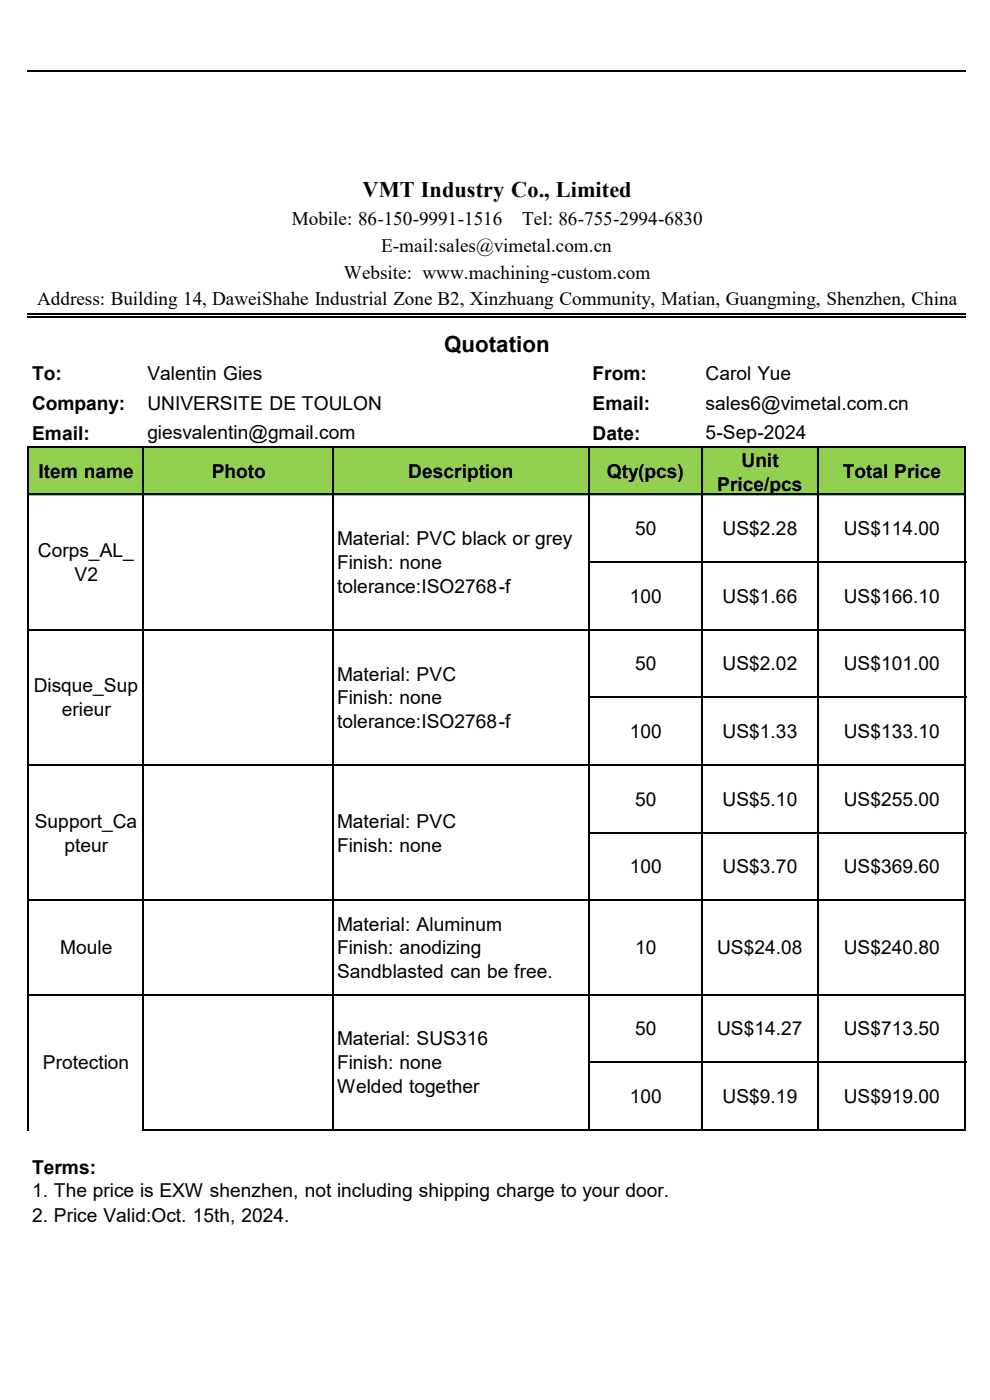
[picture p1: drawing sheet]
<svg xmlns="http://www.w3.org/2000/svg" width="210mm" height="297mm" viewBox="0 0 210 297" stroke-linecap="round" stroke-linejoin="round" font-family="sans-serif">
<defs><g id="words">
<g font-size="4.7">
<text x="76.9" y="41.9">VMT Industry Co., Limited</text>
<text x="94.2" y="74.8">Quotation</text>
</g>
<g font-size="4.1">
<text x="61.9" y="47.7">Mobile: 86-150-9991-1516</text>
<text x="110.8" y="47.7">Tel: 86-755-2994-6830</text>
<text x="80.9" y="53.4">E-mail:sales@vimetal.com.cn</text>
<text x="72.9" y="59.2">Website: www.machining-custom.com</text>
<text x="7.9" y="64.8">Address: Building 14, DaweiShahe Industrial Zone B2, Xinzhuang Community, Matian, Guangming, Shenzhen, China</text>
<text x="6.8" y="80.7">To:</text>
<text x="31.3" y="80.6">Valentin Gies</text>
<text x="125.7" y="80.7">From:</text>
<text x="149.7" y="80.6">Carol Yue</text>
<text x="6.8" y="87">Company:</text>
<text x="31.3" y="86.9">UNIVERSITE DE TOULON</text>
<text x="125.7" y="87">Email:</text>
<text x="149.7" y="86.9">sales6@vime</text>
<text x="174.2" y="86.9">tal.com.cn</text>
<text x="6.8" y="93.3">Email:</text>
<text x="31.3" y="93.2">giesvalentin@gmail.co</text>
<text x="72" y="93.2">m</text>
<text x="125.7" y="93.3">Date:</text>
<text x="149.7" y="93.2">5-Sep-2024</text>
<text x="8.2" y="101.4">Item name</text>
<text x="44.9" y="101.4">Photo</text>
<text x="86.6" y="101.4">Description</text>
<text x="128.7" y="101.4">Qty(pcs)</text>
<text x="157.3" y="99">Unit</text>
<text x="178.8" y="101.4">Total Price</text>
<text x="152.1" y="104.2">Price/pcs</text>
<text x="134.7" y="113.6">50</text>
<text x="153.3" y="113.6">US$2.28</text>
<text x="179" y="113.6">US$114.00</text>
<text x="8" y="118.2">Corps_AL_</text>
<text x="71.5" y="115.7">Material: PVC black or grey</text>
<text x="15.8" y="123.2">V2</text>
<text x="71.5" y="120.7">Finish: none</text>
<text x="71.5" y="125.7">tolerance:ISO2768-f</text>
<text x="133.6" y="127.9">100</text>
<text x="153.3" y="127.9">US$1.66</text>
<text x="179" y="127.9">US$166.10</text>
<text x="134.7" y="142.2">50</text>
<text x="153.3" y="142.2">US$2.02</text>
<text x="179" y="142.2">US$101.00</text>
<text x="7.2" y="146.9">Disque_Sup</text>
<text x="71.5" y="144.4">Material: PVC</text>
<text x="71.5" y="149.4">Finish: none</text>
<text x="13.1" y="152">erieur</text>
<text x="71.5" y="154.4">tolerance:ISO2768-f</text>
<text x="133.6" y="156.6">100</text>
<text x="153.3" y="156.6">US$1.33</text>
<text x="179" y="156.6">US$133.10</text>
<text x="134.7" y="171">50</text>
<text x="153.3" y="171">US$5.10</text>
<text x="179" y="171">US$255.00</text>
<text x="7.4" y="175.6">Support_Ca</text>
<text x="71.5" y="175.6">Material: PVC</text>
<text x="13.7" y="180.7">pteur</text>
<text x="71.5" y="180.7">Finish: none</text>
<text x="133.6" y="185.3">100</text>
<text x="153.3" y="185.3">US$3.70</text>
<text x="179" y="185.3">US$369.60</text>
<text x="71.5" y="197.4">Material: Aluminum</text>
<text x="12.8" y="202.5">Moule</text>
<text x="71.5" y="202.5">Finish: anodizing</text>
<text x="134.7" y="202.5">10</text>
<text x="152.1" y="202.5">US$24.08</text>
<text x="179" y="202.5">US$240.80</text>
<text x="71.5" y="207.5">Sandblasted can be free.</text>
<text x="71.5" y="221.8">Material: SUS316</text>
<text x="134.7" y="219.6">50</text>
<text x="152.1" y="219.6">US$14.27</text>
<text x="179" y="219.6">US$713.50</text>
<text x="9.1" y="226.8">Protection</text>
<text x="71.5" y="226.8">Finish: none</text>
<text x="71.5" y="231.9">Welded together</text>
<text x="133.6" y="234">100</text>
<text x="153.3" y="234">US$9.19</text>
<text x="179" y="234">US$919.00</text>
<text x="6.8" y="249">Terms:</text>
<text x="6.8" y="254">1. The price i</text>
<text x="30.6" y="254">s EXW shenzhen, not</text>
<text x="71.5" y="254">including shipping charge to y</text>
<text x="125.6" y="254">our door.</text>
<text x="6.8" y="259.2">2. Price Valid</text>
<text x="31" y="259.2">:Oct. 15th, 2024.</text>
</g>
</g></defs>
<g fill="#92d050">
<path d="M6.1 95h24.5v10.1h-24.5z" fill-rule="evenodd"/>
<path d="M30.6 95h40.2v10.1h-40.2z" fill-rule="evenodd"/>
<path d="M70.8 95h54.3v10.1h-54.3z" fill-rule="evenodd"/>
<path d="M125 95h24v10.1h-24z" fill-rule="evenodd"/>
<path d="M149 95h24.7v10.1h-24.7z" fill-rule="evenodd"/>
<path d="M173.6 95h31.4v10.1h-31.4z" fill-rule="evenodd"/>
</g>
<g fill="none" stroke="#000" stroke-width=".34">
<path d="M5.8 15h199.2M5.8 66.7h199.2M5.8 67.4h199.2M5.8 94.9h199.2M6 94.7v145.2M30.4 94.7v145.2M70.7 94.7v145.2M124.9 94.7v145.2M148.8 94.7v145.2M173.5 94.7v145.2M204.8 94.7v145.2M5.8 104.9h199.2"/>
<path d="M124.7 119.3h80.3M5.8 133.6h199.2M124.7 148h80.3M5.8 162.3h199.2M124.7 176.7h80.3M5.8 191h199.2M5.8 211h199.2M30.3 239.7h174.7M124.7 225.4h80.3"/>
</g>
<use href="#words"/>
</svg>
